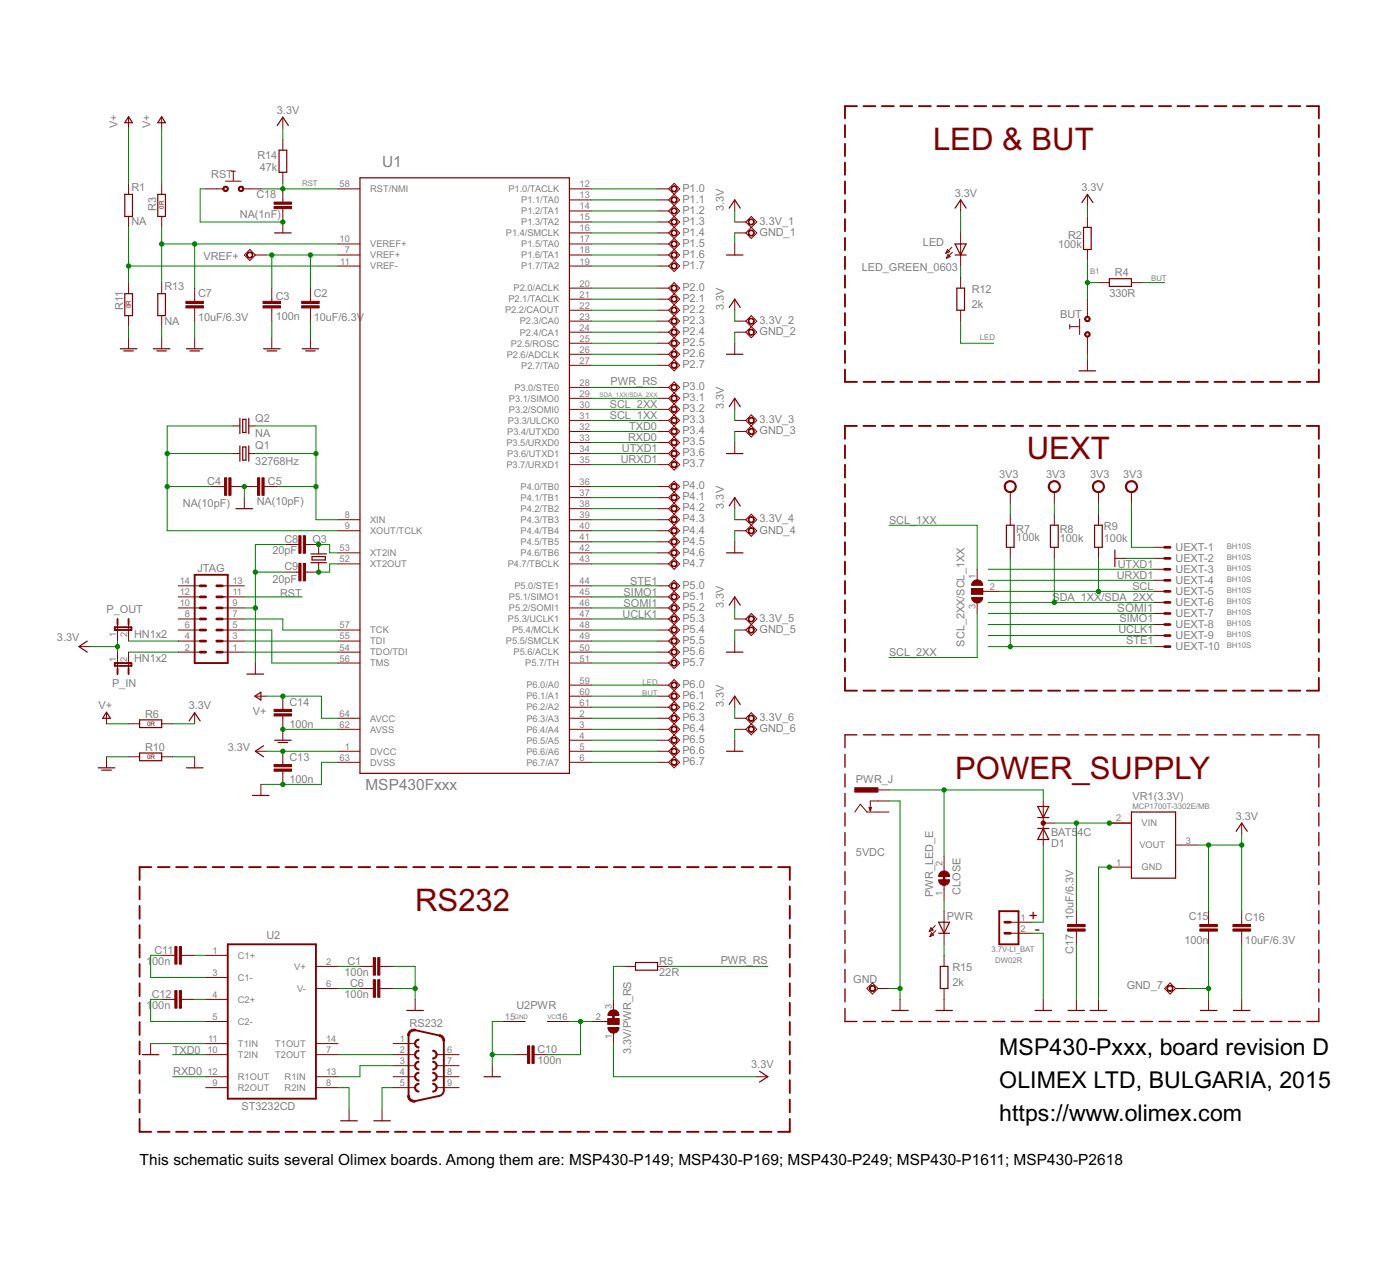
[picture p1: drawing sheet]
<svg xmlns="http://www.w3.org/2000/svg" width="220mm" height="200mm" viewBox="0 0 220 200" stroke-linecap="round" stroke-linejoin="round" font-family="sans-serif">
<defs><g id="words">
<g font-size="5.5" fill="#800000">
<text x="146.7" y="23.6">LED &amp; BUT</text>
<text x="161.4" y="72.1">UEXT</text>
<text x="150.2" y="122.4">POWER_SUPPLY</text>
<text x="65.3" y="143.2">RS232</text>
</g>
<g font-size="4.1">
<text x="157.1" y="165.7">MSP430-Pxxx, board revision D</text>
<text x="157.1" y="170.9">OLIMEX LTD, BULGARIA, 2015</text>
<text x="157.1" y="176.1">https://www.olimex.com</text>
</g>
<g font-size="2.7" fill="#808080">
<text x="60.1" y="26.2">U1</text>
<text x="57.5" y="124.1">MSP430Fxxx</text>
</g>
<g font-size="2.7" fill="#800000">
<text x="162.7" y="146.7">-</text>
<text x="163.4" y="144.5" transform="rotate(-90 163.4 144.5)">+</text>
</g>
<text font-size="2.7" x="22" y="183">This schematic suits several Olimex boards. Among them are: MSP430-P149; MSP430-P169; MSP430-P249; MSP430-P1611; MSP430-P2618</text>
<text font-size="2.1" fill="#808080" x="175.7" y="96.2">SOMI1</text>
<g font-size="1.9" fill="#808080">
<text x="43.5" y="17.9">3.3V</text>
<text x="18.5" y="20.1" transform="rotate(-90 18.5 20.1)">V+</text>
<text x="23.7" y="20.1" transform="rotate(-90 23.7 20.1)">V+</text>
<text x="20.7" y="30">R1</text>
<text x="33.2" y="27.9">RST</text>
<text x="40.5" y="25">R14</text>
<text x="40.8" y="26.9">47k</text>
<text x="20.7" y="35.4">NA</text>
<text x="24.6" y="33.1" transform="rotate(-90 24.6 33.1)">R3</text>
<text x="37.7" y="34.2">NA(1nF)</text>
<text x="40.3" y="31.1">C18</text>
<text x="107.3" y="30.1">P1.0</text>
<text x="107.3" y="31.8">P1.1</text>
<text x="107.3" y="33.6">P1.2</text>
<text x="107.3" y="35.3">P1.3</text>
<text x="113.8" y="33.1" transform="rotate(-90 113.8 33.1)">3.3V</text>
<text x="119.4" y="35.3">3.3V_1</text>
<text x="150.1" y="30.9">3.3V</text>
<text x="170" y="30">3.3V</text>
<text x="32" y="40.8">VREF+</text>
<text x="107.3" y="37">P1.4</text>
<text x="107.3" y="38.8">P1.5</text>
<text x="107.3" y="40.5">P1.6</text>
<text x="119.4" y="37">GND_1</text>
<text x="145.1" y="38.7">LED</text>
<text x="166.4" y="39">100k</text>
<text x="167.9" y="37.5">R2</text>
<text x="25.9" y="45.5">R13</text>
<text x="31.1" y="46.7">C7</text>
<text x="43.4" y="47.2">C3</text>
<text x="49.3" y="46.7">C2</text>
<text x="107.3" y="42.2">P1.7</text>
<text x="107.3" y="45.7">P2.0</text>
<text x="107.3" y="47.4">P2.1</text>
<text x="135.5" y="42.6">LED_GREEN_0603</text>
<text x="152.8" y="46">R12</text>
<text x="174.4" y="46.7">330R</text>
<text x="175.3" y="43.4">R4</text>
<text x="19.4" y="48.7" transform="rotate(-90 19.4 48.7)">R11</text>
<text x="25.9" y="51">NA</text>
<text x="31.1" y="50.4">10uF/6.3V</text>
<text x="43.4" y="50.2">100n</text>
<text x="49.3" y="50.4">10uF/6.3V</text>
<text x="107.3" y="49.2">P2.2</text>
<text x="107.3" y="50.9">P2.3</text>
<text x="107.3" y="52.6">P2.4</text>
<text x="113.8" y="48.7" transform="rotate(-90 113.8 48.7)">3.3V</text>
<text x="119.4" y="50.9">3.3V_2</text>
<text x="119.4" y="52.6">GND_2</text>
<text x="152.8" y="48.4">2k</text>
<text x="166.7" y="49.9">BUT</text>
<text x="107.3" y="54.4">P2.5</text>
<text x="107.3" y="56.1">P2.6</text>
<text x="107.3" y="57.8">P2.7</text>
<text x="95.9" y="64.2">SCL_2XX</text>
<text x="95.9" y="65.9">SCL_1XX</text>
<text x="96" y="60.5">PWR_RS</text>
<text x="107.3" y="61.3">P3.0</text>
<text x="107.3" y="63">P3.1</text>
<text x="107.3" y="64.8">P3.2</text>
<text x="113.8" y="64.3" transform="rotate(-90 113.8 64.3)">3.3V</text>
<text x="40.1" y="68.7">NA</text>
<text x="40.1" y="70.6">Q1</text>
<text x="40.1" y="66.2">Q2</text>
<text x="97.8" y="71.1">UTXD1</text>
<text x="98.8" y="69.3">RXD0</text>
<text x="98.9" y="67.5">TXD0</text>
<text x="107.3" y="66.5">P3.3</text>
<text x="107.3" y="68.2">P3.4</text>
<text x="107.3" y="70">P3.5</text>
<text x="107.3" y="71.7">P3.6</text>
<text x="119.4" y="66.5">3.3V_3</text>
<text x="119.4" y="68.2">GND_3</text>
<text x="32.6" y="76.2">C4</text>
<text x="40.1" y="73">32768Hz</text>
<text x="42.1" y="76.2">C5</text>
<text x="97.6" y="72.8">URXD1</text>
<text x="107.3" y="73.4">P3.7</text>
<text x="107.3" y="76.9">P4.0</text>
<text x="157.1" y="75.2">3V3</text>
<text x="164.5" y="75.2">3V3</text>
<text x="171.4" y="75.2">3V3</text>
<text x="176.6" y="75.2">3V3</text>
<text x="28.8" y="79.7">NA(10pF)</text>
<text x="40.4" y="79.3">NA(10pF)</text>
<text x="107.3" y="78.6">P4.1</text>
<text x="107.3" y="80.4">P4.2</text>
<text x="107.3" y="82.1">P4.3</text>
<text x="107.3" y="83.8">P4.4</text>
<text x="113.8" y="79.9" transform="rotate(-90 113.8 79.9)">3.3V</text>
<text x="119.4" y="82.1">3.3V_4</text>
<text x="119.4" y="83.8">GND_4</text>
<text x="139.8" y="82.4">SCL_1XX</text>
<text x="159.8" y="83.7">R7</text>
<text x="166.6" y="83.7">R8</text>
<text x="173.6" y="83.3">R9</text>
<text x="31" y="89.8">JTAG</text>
<text x="42.8" y="87">20pF</text>
<text x="44.7" y="85.3">C8</text>
<text x="44.7" y="89.6">C9</text>
<text x="49.1" y="85.3">Q3</text>
<text x="107.3" y="85.6">P4.5</text>
<text x="107.3" y="87.3">P4.6</text>
<text x="107.3" y="89">P4.7</text>
<text x="159.8" y="85">100k</text>
<text x="166.6" y="85.2">100k</text>
<text x="173.6" y="85.2">100k</text>
<text x="175.8" y="89.3">UTXD1</text>
<text x="184.8" y="86.5">UEXT-1</text>
<text x="184.8" y="88.2">UEXT-2</text>
<text x="184.8" y="90">UEXT-3</text>
<text x="42.8" y="91.5">20pF</text>
<text x="44" y="93.8">RST</text>
<text x="98.1" y="93.6">SIMO1</text>
<text x="98.1" y="95.4">SOMI1</text>
<text x="99.1" y="91.9">STE1</text>
<text x="107.3" y="92.5">P5.0</text>
<text x="107.3" y="94.2">P5.1</text>
<text x="107.3" y="96">P5.2</text>
<text x="113.8" y="95.5" transform="rotate(-90 113.8 95.5)">3.3V</text>
<text x="165.5" y="94.5">SDA_1XX/SDA_2XX</text>
<text x="175.6" y="91">URXD1</text>
<text x="178.1" y="92.8">SCL</text>
<text x="184.8" y="91.7">UEXT-4</text>
<text x="184.8" y="93.4">UEXT-5</text>
<text x="184.8" y="95.2">UEXT-6</text>
<text x="9" y="100.7">3.3V</text>
<text x="16.8" y="96.4">P_OUT</text>
<text x="21.1" y="100.3">HN1x2</text>
<text x="97.9" y="97.1">UCLK1</text>
<text x="107.3" y="97.7">P5.3</text>
<text x="107.3" y="99.4">P5.4</text>
<text x="107.3" y="101.2">P5.5</text>
<text x="119.4" y="97.7">3.3V_5</text>
<text x="119.4" y="99.4">GND_5</text>
<text x="151.7" y="101.6" transform="rotate(-90 151.7 101.6)">SCL_2XX/SCL_1XX</text>
<text x="175.9" y="99.5">UCLK1</text>
<text x="176" y="97.8">SIMO1</text>
<text x="177.1" y="101.2">STE1</text>
<text x="184.8" y="96.9">UEXT-7</text>
<text x="184.8" y="98.6">UEXT-8</text>
<text x="184.8" y="100.4">UEXT-9</text>
<text x="17.6" y="108">P_IN</text>
<text x="21.1" y="104.1">HN1x2</text>
<text x="107.3" y="102.9">P5.6</text>
<text x="107.3" y="104.6">P5.7</text>
<text x="139.8" y="103.2">SCL_2XX</text>
<text x="184.8" y="102.1">UEXT-10</text>
<text x="15.5" y="111.5">V+</text>
<text x="22.8" y="112.9">R6</text>
<text x="29.7" y="111.5">3.3V</text>
<text x="39.7" y="112.3">V+</text>
<text x="45.5" y="110.9">C14</text>
<text x="107.3" y="108.1">P6.0</text>
<text x="107.3" y="109.8">P6.1</text>
<text x="107.3" y="111.6">P6.2</text>
<text x="107.3" y="113.3">P6.3</text>
<text x="113.8" y="111.1" transform="rotate(-90 113.8 111.1)">3.3V</text>
<text x="119.4" y="113.3">3.3V_6</text>
<text x="22.8" y="118.1">R10</text>
<text x="35.8" y="118.1">3.3V</text>
<text x="45.5" y="114.3">100n</text>
<text x="45.5" y="119.5">C13</text>
<text x="107.3" y="115">P6.4</text>
<text x="107.3" y="116.8">P6.5</text>
<text x="107.3" y="118.5">P6.6</text>
<text x="119.4" y="115">GND_6</text>
<text x="45.5" y="123">100n</text>
<text x="107.3" y="120.2">P6.7</text>
<text x="134.6" y="123.1">PWR_J</text>
<text x="178.1" y="125.7">VR1(3.3V)</text>
<text x="165.3" y="131.4">BAT5</text>
<text x="169.4" y="131.4">4C</text>
<text x="194.3" y="128.8">3.3V</text>
<text x="134.6" y="134.5">5VDC</text>
<text x="165.3" y="133.1">D1</text>
<text x="146.7" y="141" transform="rotate(-90 146.7 141)">PWR_LED_E</text>
<text x="151.1" y="140.6" transform="rotate(-90 151.1 140.6)">CLOSE</text>
<text x="24.3" y="149.9">C11</text>
<text x="41.9" y="147.5">U2</text>
<text x="148.9" y="144.5">PWR</text>
<text x="168.8" y="149.9" transform="rotate(-90 168.8 149.9)">C17</text>
<text x="168.8" y="144.6" transform="rotate(-90 168.8 144.6)">10uF/6.3V</text>
<text x="186.2" y="148.3">100n</text>
<text x="186.9" y="144.5">C15</text>
<text x="195.8" y="148.3">10uF/6.3V</text>
<text x="195.8" y="144.7">C16</text>
<text x="23" y="151.6">1</text>
<text x="23.9" y="151.6">00n</text>
<text x="54.2" y="153.3">100n</text>
<text x="54.6" y="151.6">C1</text>
<text x="55" y="155.1">C6</text>
<text x="103.7" y="153.4">22R</text>
<text x="103.7" y="151.7">R5</text>
<text x="113.3" y="151.5">PWR_RS</text>
<text x="134.2" y="154.4">GND</text>
<text x="149.8" y="155">2k</text>
<text x="149.8" y="152.6">R15</text>
<text x="177.2" y="155.4">GND_7</text>
<text x="23" y="158.5">1</text>
<text x="23.9" y="156.8">C12</text>
<text x="23.9" y="158.5">00n</text>
<text x="54.2" y="156.8">100n</text>
<text x="64.4" y="161.4">RS232</text>
<text x="81.2" y="158.6">U2PWR</text>
<text x="27.1" y="165.5">TXD0</text>
<text x="84.5" y="167.2">100n</text>
<text x="84.5" y="165.4">C10</text>
<text x="99.2" y="165.6" transform="rotate(-90 99.2 165.6)">3.3V/PWR_RS</text>
<text x="118.1" y="167.9">3.3V</text>
<text x="27.2" y="168.9">RXD0</text>
<text x="38" y="174.4">ST3232CD</text>
</g>
<g font-size="1.6" fill="#808080">
<text x="53.4" y="29.4">58</text>
<text x="91.1" y="29.4">12</text>
<text x="58.2" y="30.2">RST/NMI</text>
<text x="79.9" y="30.2">P1.0/TACLK</text>
<text x="82" y="31.9">P1.1/TA0</text>
<text x="82" y="33.7">P1.2/TA1</text>
<text x="82" y="35.4">P1.3/TA2</text>
<text x="91.1" y="31.2">13</text>
<text x="91.1" y="32.9">14</text>
<text x="91.1" y="34.6">15</text>
<text x="53.4" y="38.1">10</text>
<text x="53.5" y="41.6">11</text>
<text x="54.2" y="39.8">7</text>
<text x="58.2" y="40.6">VREF+</text>
<text x="58.2" y="38.9">VEREF+</text>
<text x="79.5" y="37.1">P1.4/SMCLK</text>
<text x="82" y="38.9">P1.5/TA0</text>
<text x="82" y="40.6">P1.6/TA1</text>
<text x="91.1" y="36.4">16</text>
<text x="91.1" y="38.1">17</text>
<text x="91.1" y="39.8">18</text>
<text x="91.1" y="41.6">19</text>
<text x="58.2" y="42.3">VREF-</text>
<text x="79.9" y="47.5">P2.1/TACLK</text>
<text x="80.7" y="45.8">P2.0/ACLK</text>
<text x="82" y="42.3">P1.7/TA2</text>
<text x="91.1" y="45">20</text>
<text x="91.1" y="46.8">21</text>
<text x="79.4" y="49.3">P2.2/CAOUT</text>
<text x="81.7" y="51">P2.3/CA0</text>
<text x="81.7" y="52.7">P2.4/CA1</text>
<text x="91.1" y="48.5">22</text>
<text x="91.1" y="50.2">23</text>
<text x="91.1" y="52">24</text>
<text x="91.1" y="53.7">25</text>
<text x="79.7" y="56.2">P2.6/ADCLK</text>
<text x="80.3" y="54.5">P2.5/ROSC</text>
<text x="82" y="57.9">P2.7/TA0</text>
<text x="91.1" y="55.4">26</text>
<text x="91.1" y="57.2">27</text>
<text x="80" y="63.1">P3.1/SIMO0</text>
<text x="80" y="64.9">P3.2/SOMI0</text>
<text x="80.9" y="61.4">P3.0/STE0</text>
<text x="91.1" y="60.6">28</text>
<text x="91.1" y="62.4">29</text>
<text x="91.1" y="64.1">30</text>
<text x="91.1" y="65.8">31</text>
<text x="79.6" y="70">P3.5/URXD0</text>
<text x="79.8" y="68.3">P3.4/UTXD0</text>
<text x="79.8" y="71.8">P3.6/UTXD1</text>
<text x="79.9" y="66.6">P3.3/ULCK0</text>
<text x="91.1" y="67.6">32</text>
<text x="91.1" y="69.3">33</text>
<text x="91.1" y="71">34</text>
<text x="79.6" y="73.5">P3.7/URXD1</text>
<text x="81.9" y="77">P4.0/TB0</text>
<text x="91.1" y="72.8">35</text>
<text x="91.1" y="76.2">36</text>
<text x="91.1" y="78">37</text>
<text x="54.2" y="83.2">9</text>
<text x="54.2" y="81.4">8</text>
<text x="58.2" y="83.9">XOUT/TCLK</text>
<text x="58.2" y="82.2">XIN</text>
<text x="81.9" y="78.7">P4.1/TB1</text>
<text x="81.9" y="80.4">P4.2/TB2</text>
<text x="81.9" y="82.2">P4.3/TB3</text>
<text x="81.9" y="83.9">P4.4/TB4</text>
<text x="91.1" y="79.7">38</text>
<text x="91.1" y="81.4">39</text>
<text x="91.1" y="83.2">40</text>
<text x="53.4" y="88.4">52</text>
<text x="53.4" y="86.6">53</text>
<text x="58.2" y="89.1">XT2OUT</text>
<text x="58.2" y="87.4">XT2IN</text>
<text x="79.8" y="89.1">P4.7/TBCLK</text>
<text x="81.9" y="85.6">P4.5/TB5</text>
<text x="81.9" y="87.4">P4.6/TB6</text>
<text x="91.1" y="84.9">41</text>
<text x="91.1" y="86.6">42</text>
<text x="91.1" y="88.4">43</text>
<text x="28.3" y="93.6">12</text>
<text x="28.3" y="91.8">14</text>
<text x="28.3" y="95.3">10</text>
<text x="36.5" y="95.3">9</text>
<text x="36.5" y="93.6">11</text>
<text x="36.5" y="91.8">13</text>
<text x="80" y="94.3">P5.1/SIMO1</text>
<text x="80.9" y="92.6">P5.0/STE1</text>
<text x="91.1" y="91.8">44</text>
<text x="91.1" y="93.6">45</text>
<text x="91.1" y="95.3">46</text>
<text x="153.4" y="95.7" transform="rotate(-90 153.4 95.7)">3</text>
<text x="153.4" y="91" transform="rotate(-90 153.4 91)">1</text>
<text x="155.6" y="92.7">2</text>
<text x="18.2" y="100" transform="rotate(-90 18.2 100)">1</text>
<text x="20" y="100" transform="rotate(-90 20 100)">2</text>
<text x="29.1" y="100.5">4</text>
<text x="29.1" y="98.7">6</text>
<text x="29.1" y="97">8</text>
<text x="36.5" y="100.5">3</text>
<text x="36.5" y="98.7">5</text>
<text x="36.5" y="97">7</text>
<text x="53.4" y="100.5">55</text>
<text x="53.4" y="98.7">57</text>
<text x="58.2" y="101.2">TDI</text>
<text x="58.2" y="99.5">TCK</text>
<text x="79.5" y="101.2">P5.5/SMCLK</text>
<text x="79.9" y="97.8">P5.3/UCLK1</text>
<text x="80" y="96">P5.2/SOMI1</text>
<text x="80.5" y="99.5">P5.4/MCLK</text>
<text x="91.1" y="97">47</text>
<text x="91.1" y="98.7">48</text>
<text x="91.1" y="100.5">49</text>
<text x="18.2" y="103.9" transform="rotate(-90 18.2 103.9)">1</text>
<text x="20" y="103.9" transform="rotate(-90 20 103.9)">2</text>
<text x="29.1" y="102.2">2</text>
<text x="36.5" y="102.2">1</text>
<text x="53.4" y="103.9">56</text>
<text x="53.4" y="102.2">54</text>
<text x="58.2" y="104.7">TMS</text>
<text x="58.2" y="103">TDO/TDI</text>
<text x="80.7" y="103">P5.6/ACLK</text>
<text x="82.6" y="104.7">P5.7/TH</text>
<text x="91.1" y="102.2">50</text>
<text x="91.1" y="103.9">51</text>
<text x="91.1" y="107.4">59</text>
<text x="53.4" y="112.6">64</text>
<text x="58.2" y="113.4">AVCC</text>
<text x="82.8" y="108.2">P6.0/A0</text>
<text x="82.8" y="109.9">P6.1/A1</text>
<text x="82.8" y="111.6">P6.2/A2</text>
<text x="82.8" y="113.4">P6.3/A3</text>
<text x="91.1" y="109.1">60</text>
<text x="91.1" y="110.9">61</text>
<text x="91.1" y="112.6">2</text>
<text x="53.4" y="119.5">63</text>
<text x="53.4" y="114.3">62</text>
<text x="54.2" y="117.8">1</text>
<text x="58.2" y="118.6">DVCC</text>
<text x="58.2" y="115.1">AVSS</text>
<text x="82.8" y="115.1">P6.4/A4</text>
<text x="82.8" y="116.8">P6.5/A5</text>
<text x="82.8" y="118.6">P6.6/A6</text>
<text x="91.1" y="114.3">3</text>
<text x="91.1" y="116.1">4</text>
<text x="91.1" y="117.8">5</text>
<text x="91.1" y="119.5">6</text>
<text x="58.2" y="120.3">DVSS</text>
<text x="82.8" y="120.3">P6.7/A7</text>
<text x="175.5" y="129.1">2</text>
<text x="179.5" y="129.8">VIN</text>
<text x="148.2" y="136" transform="rotate(-90 148.2 136)">2</text>
<text x="175.5" y="136">1</text>
<text x="179.2" y="133.3">VOUT</text>
<text x="179.5" y="136.8">GND</text>
<text x="186.4" y="132.5">3</text>
<text x="148.2" y="140.8" transform="rotate(-90 148.2 140.8)">1</text>
<text x="33.4" y="149.9">1</text>
<text x="160.4" y="144.7">1</text>
<text x="160.4" y="146.4">2</text>
<text x="33.4" y="153.3">3</text>
<text x="37.4" y="150.6">C1+</text>
<text x="37.4" y="154.1">C1-</text>
<text x="46.3" y="152.4">V+</text>
<text x="46.7" y="155.8">V-</text>
<text x="51.3" y="151.6">2</text>
<text x="51.3" y="155.1">6</text>
<text x="33.4" y="156.8">4</text>
<text x="33.4" y="160.3">5</text>
<text x="37.4" y="157.6">C2+</text>
<text x="37.4" y="161">C2-</text>
<text x="79.4" y="160.3">15</text>
<text x="87.7" y="160.3">16</text>
<text x="93.7" y="160.3">2</text>
<text x="96.2" y="158.5" transform="rotate(-90 96.2 158.5)">3</text>
<text x="32.6" y="165.5">10</text>
<text x="32.7" y="163.7">11</text>
<text x="37.4" y="164.5">T1IN</text>
<text x="37.4" y="166.2">T2IN</text>
<text x="43.3" y="164.5">T1OUT</text>
<text x="43.3" y="166.2">T2OUT</text>
<text x="51.3" y="163.7">14</text>
<text x="51.3" y="165.5">7</text>
<text x="62.9" y="163.7">1</text>
<text x="62.9" y="165.5">2</text>
<text x="62.9" y="167.2">3</text>
<text x="70.3" y="165.5">6</text>
<text x="70.3" y="167.2">7</text>
<text x="96.2" y="163.3" transform="rotate(-90 96.2 163.3)">1</text>
<text x="32.6" y="168.9">12</text>
<text x="33.4" y="170.7">9</text>
<text x="37.4" y="169.7">R1OUT</text>
<text x="37.4" y="171.4">R2OUT</text>
<text x="44.8" y="169.7">R1IN</text>
<text x="44.8" y="171.4">R2IN</text>
<text x="51.3" y="168.9">13</text>
<text x="51.3" y="170.7">8</text>
<text x="62.9" y="168.9">4</text>
<text x="62.9" y="170.7">5</text>
<text x="70.3" y="168.9">8</text>
<text x="70.3" y="170.7">9</text>
</g>
<g font-size="1.4" fill="#808080">
<text x="47.5" y="29.2">RST</text>
<text x="171.4" y="43.1">B1</text>
<text x="181" y="44.2">BUT</text>
<text x="154.1" y="53.5">LED</text>
<text x="192.9" y="86.3">BH10S</text>
<text x="192.9" y="88">BH10S</text>
<text x="192.9" y="89.7">BH10S</text>
<text x="192.9" y="91.5">BH10S</text>
<text x="192.9" y="93.2">BH10S</text>
<text x="192.9" y="94.9">BH10S</text>
<text x="192.9" y="96.7">BH10S</text>
<text x="192.9" y="98.4">BH10S</text>
<text x="192.9" y="100.1">BH10S</text>
<text x="192.9" y="101.9">BH10S</text>
<text x="101" y="107.6">LED</text>
<text x="101" y="109.3">BUT</text>
<text x="178.1" y="127.1">MCP1700T-3302E/MB</text>
<text x="155.9" y="149.6">3.7V-LI_BAT</text>
<text x="156.5" y="151.3">DW02R</text>
</g>
<g font-size="1.1" fill="#800000">
<text x="25.8" y="32.8" transform="rotate(-90 25.8 32.8)">0R</text>
<text x="20.6" y="48.4" transform="rotate(-90 20.6 48.4)">0R</text>
<text x="23.1" y="114.1">0R</text>
<text x="23.1" y="119.3">0R</text>
</g>
<g font-size="1.1" fill="#808080">
<text x="94.3" y="62.4">SDA_1XX/SDA_2XX</text>
<text x="80.9" y="160.2">GND</text>
<text x="86.1" y="160.2">VCC</text>
</g>
</g></defs>
<g fill="none" stroke="#800000" stroke-width=".3">
<path d="M132.9 19.6v2M134.7 16.7h-1.8v1.9M135.8 16.7h1.8M138.7 16.7h1.8M141.6 16.7h1.8M144.5 16.7h1.9M147.4 16.7h1.9M150.3 16.7h1.9M153.2 16.7h1.9M156.1 16.7h1.9M159 16.7h1.9M161.9 16.7h1.9"/>
<path d="M164.8 16.7h1.9M167.7 16.7h1.9M170.6 16.7h1.9M173.5 16.7h1.9M176.4 16.7h1.9M179.3 16.7h1.9M182.2 16.7h1.9M185.1 16.7h1.9M188.1 16.7h1.8M191 16.7h1.8M193.9 16.7h1.8M196.8 16.7h1.8"/>
<path d="M199.7 16.7h1.8M202.6 16.7h1.9M205.5 16.7h1.9v1.9M207.4 19.6v2M132.9 22.6v1.9M132.9 25.5v2M132.9 28.5v1.9M132.9 31.5v1.9M132.9 34.4v1.9M132.9 37.4v1.9M207.4 22.6v1.9M207.4 25.5v2"/>
<path d="M207.4 28.5v1.9M207.4 31.5v1.9M207.4 34.4v1.9M207.4 37.4v1.9M132.9 40.3v2M132.9 43.3v1.9M132.9 46.2v2M132.9 49.2v1.9M132.9 52.2v1.9M132.9 55.1v1.9M132.9 58.1v1.9h1.8M207.4 40.3v2"/>
<path d="M207.4 43.3v1.9M207.4 46.2v2M207.4 49.2v1.9M207.4 52.2v1.9M207.4 55.1v1.9M207.4 58.1v1.9h-1.9M132.9 70v2M132.9 73v2M132.9 76.1v2M132.9 79.1v2M134.7 66.9h-1.8v2.1M135.8 66.9h1.8"/>
<path d="M135.8 60h1.8M138.7 66.9h1.8M138.7 60h1.8M141.6 66.9h1.8M141.6 60h1.8M144.5 66.9h1.9M144.5 60h1.9M147.4 66.9h1.9M147.4 60h1.9M150.3 66.9h1.9M150.3 60h1.9M153.2 66.9h1.9"/>
<path d="M153.2 60h1.9M156.1 66.9h1.9M156.1 60h1.9M159 66.9h1.9M159 60h1.9M161.9 66.9h1.9M161.9 60h1.9M164.8 66.9h1.9M164.8 60h1.9M167.7 66.9h1.9M167.7 60h1.9M170.6 66.9h1.9"/>
<path d="M170.6 60h1.9M173.5 66.9h1.9M173.5 60h1.9M176.4 66.9h1.9M176.4 60h1.9M179.3 66.9h1.9M179.3 60h1.9M182.2 66.9h1.9M182.2 60h1.9M185.1 66.9h1.9M185.1 60h1.9M188.1 66.9h1.8"/>
<path d="M188.1 60h1.8M191 66.9h1.8M191 60h1.8M193.9 66.9h1.8M193.9 60h1.8M196.8 66.9h1.8M196.8 60h1.8M199.7 66.9h1.8M199.7 60h1.8M202.6 66.9h1.9M202.6 60h1.9M205.5 66.9h1.9v2.1"/>
<path d="M207.4 70v2M207.4 73v2M207.4 76.1v2M207.4 79.1v2M18.1 98.6h2.6v.4h-2.6zM18.5 97.3v.8M20.2 97.3v.8M30.6 90.3h5.2v13.9h-5.2zM132.9 82.1v2.1M132.9 85.2v2M132.9 88.2v2.1M132.9 91.3v2"/>
<path d="M132.9 94.3v2.1M132.9 97.4v2M207.4 82.1v2.1M207.4 85.2v2M207.4 88.2v2.1M207.4 91.3v2M207.4 94.3v2.1M207.4 97.4v2M18.1 104.2h2.6v.4h-2.6zM18.5 105.1v.8M20.2 105.1v.8M132.9 100.4v2"/>
<path d="M132.9 103.5v2M132.9 106.5v2h1.8M135.8 108.5h1.8M138.7 108.5h1.8M141.6 108.5h1.8M144.5 108.5h1.9M147.4 108.5h1.9M150.3 108.5h1.9M153.2 108.5h1.9M156.1 108.5h1.9M159 108.5h1.9M161.9 108.5h1.9"/>
<path d="M164.8 108.5h1.9M167.7 108.5h1.9M170.6 108.5h1.9M173.5 108.5h1.9M176.4 108.5h1.9M179.3 108.5h1.9M182.2 108.5h1.9M185.1 108.5h1.9M188.1 108.5h1.8M191 108.5h1.8M193.9 108.5h1.8M196.8 108.5h1.8"/>
<path d="M199.7 108.5h1.8M202.6 108.5h1.9M207.4 100.4v2M207.4 103.5v2M207.4 106.5v2h-1.9M21.9 139.3v2M23.8 136.2h-1.9v2.1M24.8 136.2h1.9M27.7 136.2h1.8M30.6 136.2h1.8M33.4 136.2h1.9M36.3 136.2h1.8"/>
<path d="M39.2 136.2h1.8M42 136.2h1.9M44.9 136.2h1.8M47.8 136.2h1.8M50.6 136.2h1.9M53.5 136.2h1.9M56.4 136.2h1.8M59.2 136.2h1.9M62.1 136.2h1.8M65 136.2h1.8M67.8 136.2h1.9M70.7 136.2h1.9"/>
<path d="M73.6 136.2h1.8M76.5 136.2h1.8M79.3 136.2h1.9M82.2 136.2h1.8M85 136.2h1.9M87.9 136.2h1.9M90.8 136.2h1.8M93.7 136.2h1.8M96.5 136.2h1.9M99.4 136.2h1.8M102.3 136.2h1.8M105.1 136.2h1.9"/>
<path d="M108 136.2h1.9M110.9 136.2h1.8M113.7 136.2h1.9M116.6 136.2h1.8M119.5 136.2h1.8M122.3 136.2h1.9v2.1M124.2 139.3v2M21.9 142.3v2.1M21.9 145.4v2M21.9 148.4v2.1M21.9 151.5v2M21.9 154.5v2"/>
<path d="M21.9 157.6v2M35.8 148.4h13.9v24.2h-13.9zM124.2 142.3v2.1M124.2 145.4v2M124.2 148.4v2.1M124.2 151.5v2M124.2 154.5v2M124.2 157.6v2M157.1 143.2h3v5.2h-3zM21.9 160.6v2M21.9 163.6v2.1M21.9 166.7v2"/>
<path d="M21.9 169.7v2M21.9 172.8v2M21.9 175.8v2h1.9M24.8 177.8h1.9M27.7 177.8h1.8M30.6 177.8h1.8M33.4 177.8h1.9M36.3 177.8h1.8M39.2 177.8h1.8M42 177.8h1.9M44.9 177.8h1.8M47.8 177.8h1.8"/>
<path d="M50.6 177.8h1.9M53.5 177.8h1.9M56.4 177.8h1.8M59.2 177.8h1.9M62.1 177.8h1.8M64.2 162.7v9.5M65 177.8h1.8M65.3 161.9l3.8 .8M67.8 177.8h1.9M69.8 163.6v7.7a.87 .87 0 0 1-.7 .9l-3.8 .8M70.7 177.8h1.9M73.6 177.8h1.8"/>
<path d="M76.5 177.8h1.8M79.3 177.8h1.9M82.2 177.8h1.8M85 177.8h1.9M87.9 177.8h1.9M90.8 177.8h1.8M93.7 177.8h1.8M96.5 177.8h1.9M99.4 177.8h1.8M102.3 177.8h1.8M105.1 177.8h1.9M108 177.8h1.9"/>
<path d="M110.9 177.8h1.8M113.7 177.8h1.9M116.6 177.8h1.8M119.5 177.8h1.8M124.2 160.6v2M124.2 163.6v2.1M124.2 166.7v2M124.2 169.7v2M124.2 172.8v2M124.2 175.8v2h-1.9"/>
</g>
<g fill="none" stroke="#800000" stroke-width=".21">
<path d="M132.9 118.5v2.1M134.7 115.5h-1.8v2M135.8 115.5h1.8M138.7 115.5h1.8M141.6 115.5h1.8M144.5 115.5h1.9M147.4 115.5h1.9M150.3 115.5h1.9M153.2 115.5h1.9M156.1 115.5h1.9M159 115.5h1.9M161.9 115.5h1.9"/>
<path d="M164.8 115.5h1.9M167.7 115.5h1.9M170.6 115.5h1.9M173.5 115.5h1.9M176.4 115.5h1.9M179.3 115.5h1.9M182.2 115.5h1.9M185.1 115.5h1.9M188.1 115.5h1.8M191 115.5h1.8M193.9 115.5h1.8M196.8 115.5h1.8"/>
<path d="M199.7 115.5h1.8M202.6 115.5h1.9M205.5 115.5h1.9v2M207.4 118.5v2.1M132.9 121.6v2.1M132.9 124.7v2M132.9 127.7v2.1M132.9 130.8v2.1M132.9 133.9v2M132.9 136.9v2.1M207.4 121.6v2.1M207.4 124.7v2"/>
<path d="M207.4 127.7v2.1M207.4 130.8v2.1M207.4 133.9v2M207.4 136.9v2.1M132.9 140v2.1M132.9 143.1v2.1M132.9 146.2v2M132.9 149.2v2.1M132.9 152.3v2.1M132.9 155.4v2M132.9 158.5v2h1.8M207.4 158.5v2h-1.9"/>
<path d="M207.4 140v2.1M207.4 143.1v2.1M207.4 146.2v2M207.4 149.2v2.1M207.4 152.3v2.1M207.4 155.4v2M135.8 160.5h1.8M138.7 160.5h1.8M141.6 160.5h1.8M144.5 160.5h1.9M147.4 160.5h1.9M150.3 160.5h1.9"/>
<path d="M153.2 160.5h1.9M156.1 160.5h1.9M159 160.5h1.9M161.9 160.5h1.9M164.8 160.5h1.9M167.7 160.5h1.9M170.6 160.5h1.9M173.5 160.5h1.9M176.4 160.5h1.9M179.3 160.5h1.9M182.2 160.5h1.9M185.1 160.5h1.9"/>
<path d="M188.1 160.5h1.8M191 160.5h1.8M193.9 160.5h1.8M196.8 160.5h1.8M199.7 160.5h1.8M202.6 160.5h1.9"/>
</g>
<g fill="none" stroke="#800000" stroke-width=".42">
<path d="M31.5 95.5h.8M31.5 97.3h.8M31.5 99h.8M31.5 93.8h.8M31.5 92.1h.8M34.1 95.5h.8M34.1 97.3h.8M34.1 99h.8M34.1 93.8h.8M34.1 92.1h.8M183.1 86h.9M183.1 87.7h.9"/>
<path d="M183.1 89.5h.9M183.1 91.2h.9M183.1 92.9h.9M183.1 94.7h.9M183.1 96.4h.9M183.1 98.1h.9M183.1 99.9h.9M31.5 100.7h.8M31.5 102.5h.8M34.1 100.7h.8M34.1 102.5h.8M183.1 101.6h.9"/>
<path d="M148.4 137.5v.9M96.5 159.6v.5M158 146.6h.9M158 144.9h.9"/>
</g>
<g fill="none" stroke="#800000" stroke-width=".19">
<path d="M20.2 18.3l.6 1h-1.2zM25.4 18.3l.6 1h-1.2zM43.6 19.7l.9-1.3 .8 1.3M19.6 30.5h1.2v3.5h-1.2zM24.8 30.5h1.2v3.5h-1.2zM43.2 36.6h2.6M43.9 23.6h1.2v3.5h-1.2zM56.6 27.9h32.9v93.6h-32.9zM114.7 32.7l.8-1.3 .9 1.3M150.2 32.7l.8-1.3 .9 1.3M150.2 38.3h1.7l-.9 1.8zM170.1 31.8l.9-1.3 .9 1.3"/>
<path d="M170.4 35.7h1.2v3.5h-1.2zM18.9 54.8h2.6M19.5 55.1h1.5M19.6 46.1h1.2v3.5h-1.2zM24.1 54.8h2.6M24.7 55.1h1.5M24.8 46.1h1.2v3.5h-1.2zM29.3 54.8h2.6M29.9 55.1h1.5M41.4 54.8h2.6M42 55.1h1.5M47.5 54.8h2.6"/>
<path d="M48.1 55.1h1.5M114.2 40.1h2.6M114.2 55.7h2.6M114.7 48.3l.8-1.3 .9 1.3M150.2 40.1h1.7M150.5 45.3h1.2v3.4h-1.2zM169.7 58.3h2.6M174.4 43.8h3.5v1.2h-3.5zM37.1 79.9h2.6M37.7 65.7v2.4M37.7 70.1v2.4M38.2 65.9h.5v2.1h-.5z"/>
<path d="M38.2 70.2h.5v2.1h-.5zM39.1 65.7v2.4M39.1 70.1v2.4M114.2 71.3h2.6M114.7 63.9l.8-1.3 .9 1.3M114.7 79.5l.8-1.3 .9 1.3M48.9 87h2.4M48.9 88.4h2.4M49.1 87.5h2.1v.5h-2.1zM114.2 86.9h2.6M114.7 95.1l.8-1.3 .9 1.3M158.2 82.5h1.2v3.5h-1.2z"/>
<path d="M165.2 82.5h1.2v3.5h-1.2zM172.1 82.5h1.2v3.5h-1.2zM175.3 86.4v2.6M13.7 100.7l-1.3 .9 1.3 .9M16.7 111.9l.7 1h-1.2zM21.9 113.1h3.5v1.2h-3.5zM21.9 118.3h3.5v1.2h-3.5zM29.7 113.3l.9-1.3 .9 1.3M38.8 105.9h2.6M40.1 109.4l.9-.6v1.2zM41.4 117.2l-1.2 .8 1.2 .9M43.2 116.3h2.6"/>
<path d="M43.7 116.7h1.5M114.2 118h2.6M114.2 102.5h2.6M114.7 110.7l.8-1.3 .9 1.3M15.5 120.6h2.6M16 121h1.5M29.3 120.6h2.6M39.7 125h2.6M136.7 126.9h.3l-.2 .5zM163.2 126.7h1.7l-.9 1.8zM163.2 128.5h1.7M163.2 130.2h1.7"/>
<path d="M164 130.2l.9 1.7h-1.7zM177.9 127.6h6.9v10.4h-6.9zM194.4 130.6l.8-1.3 .9 1.3M64 158.8h2.6M99.9 151.2h3.5v1.2h-3.5zM140.2 158.8h2.6M147.2 158.8h2.6M147.6 144.9h1.7l-.9 1.7zM147.6 146.6h1.7M147.8 151.8h1.3v3.5h-1.3zM162.8 158.8h2.6M167.9 158.8h2.6"/>
<path d="M171.4 158.8h2.6M188.7 158.8h2.6M193.9 158.8h2.6M22.4 165.7h2.6M53.6 176.1h2.6M58.8 176.1h2.6M76.1 169.2h2.6M119.4 168.3l1.3 .9-1.3 .8"/>
</g>
<g fill="none" stroke="#800000" stroke-width=".16">
<path d="M20.2 18.4v1.8M25.4 18.4v1.8M44.5 18.4v1.8M20.2 28.8v1.7M20.2 34v1.7M25.4 28.8v1.7M25.4 34v1.7M32.3 29.7h2.8M35.5 28.5h2.4M36.3 26.9h.7M36.7 26.9v1.5M38.2 29.7h2.8"/>
<path d="M44.5 21.9v1.7M44.5 27.1v1.7M44.5 29.7v2M44.5 32.8v3.8M53.1 29.7h3.5M53.1 38.3h3.5M89.5 29.7h3.5M89.5 31.4h3.5M89.5 33.1h3.5M89.5 34.9h3.5M89.5 36.6h3.5M89.5 38.3h3.5"/>
<path d="M103.4 29.7h1.7M103.4 31.4h1.7M103.4 33.1h1.7M103.4 34.9h1.7M103.4 36.6h1.7M103.4 38.3h1.7M105.1 29.7l.9-.9 .9 .9-1.8 1.7M105.1 29.7l1.8 1.7-1.8 1.7M105.1 31.4l1.8 1.7-1.8 1.8M105.1 33.1l1.8 1.8-.9 .8M105.1 34.9l.9 .8M105.1 36.6l1.8 1.7-1.8 1.8"/>
<path d="M105.1 38.3l1.8 1.8-1.8 1.7M106 35.7l.9 .9-1.8 1.7M106 35.7l-.9 .9M115.5 34.9h1.8M115.5 36.6h1.8M115.5 31.4v1.7M115.5 38.3v1.8M117.3 34.9l.8-.9 .9 .9-.9 .8M117.3 34.9l.8 .8M118.1 35.7l-.8 .9M118.1 35.7l.9 .9-.9 .9-.8-.9M149 39.2l.3 .4-.6 .2z"/>
<path d="M149.1 40l.3 .3-.6 .3zM149.7 38.9l-1 .9M149.8 39.6l-1 1M151 31.4v1.7M151 36.6v5.2M171 30.5v1.8M171 34v1.7M171 39.2v1.7M20.2 44.4v1.7M20.2 49.6v1.7M20.2 53.1v1.7M25.4 44.4v1.7"/>
<path d="M25.4 49.6v1.7M25.4 53.1v1.7M30.6 45.3v2M30.6 48.4v2.1M30.6 53.1v1.7M38.4 40.1l.9-.9 .9 .9-.9 .8zM40.2 40.1h1.7M42.7 45.3v2M42.7 48.4v2.1M42.7 53.1v1.7M48.8 45.3v2M48.8 48.4v2.1"/>
<path d="M48.8 53.1v1.7M53.1 40.1h3.5M53.1 41.8h3.5M89.5 40.1h3.5M89.5 41.8h3.5M89.5 45.3h3.5M89.5 47h3.5M89.5 48.7h3.5M89.5 50.5h3.5M89.5 52.2h3.5M89.5 53.9h3.5M89.5 55.7h3.5"/>
<path d="M89.5 57.4h3.5M103.4 40.1h1.7M103.4 41.8h1.7M103.4 45.3h1.7M103.4 47h1.7M103.4 48.7h1.7M103.4 50.5h1.7M103.4 52.2h1.7M103.4 53.9h1.7M103.4 55.7h1.7M103.4 57.4h1.7M105.1 40.1l1.8 1.7-.9 .9-.9-.9"/>
<path d="M105.1 45.3l.9-.9 .9 .9-1.8 1.7M105.1 45.3l1.8 1.7-1.8 1.7M105.1 47l1.8 1.7-.9 .9M105.1 48.7l.9 .9M105.1 50.5l1.8 1.7-1.8 1.7M105.1 52.2l1.8 1.7-1.8 1.8M105.1 53.9l1.8 1.8-1.8 1.7M105.1 55.7l1.8 1.7-.9 .9-.9-.9M106 49.6l.9 .9-1.8 1.7M106 49.6l-.9 .9M115.5 50.5h1.8M115.5 52.2h1.8"/>
<path d="M115.5 47v1.7M115.5 53.9v1.8M117.3 50.5l.8-.9 .9 .9-1.7 1.7M117.3 50.5l1.7 1.7-.9 .9-.8-.9M151 43.5v1.8M151 48.7v1.8M168.2 51.3h1.5M168.2 51v.7M169.8 50.1v2.5M171 47v2.8M171 52.9v2.8M171 56.5v1.8"/>
<path d="M172.7 44.4h1.7M177.9 44.4h1.7M33.2 76.5h2.1M36.3 76.5h4.2M36.7 71.3h1M36.7 66.9h1M38.4 78.2v1.7M39.1 71.3h1.1M39.1 66.9h1.1M41.5 76.5h2.1M89.5 60.9h3.5M89.5 62.6h3.5"/>
<path d="M89.5 64.3h3.5M89.5 66.1h3.5M89.5 67.8h3.5M89.5 69.5h3.5M89.5 71.3h3.5M89.5 73h3.5M89.5 76.5h3.5M89.5 78.2h3.5M89.5 79.9h3.5M103.4 60.9h1.7M103.4 62.6h1.7M103.4 64.3h1.7"/>
<path d="M103.4 66.1h1.7M103.4 67.8h1.7M103.4 69.5h1.7M103.4 71.3h1.7M103.4 73h1.7M103.4 76.5h1.7M103.4 78.2h1.7M103.4 79.9h1.7M105.1 60.9l.9-.9 .9 .9-.9 .8M105.1 60.9l.9 .8M105.1 62.6l1.8 1.7-1.8 1.8M105.1 64.3l1.8 1.8-1.8 1.7"/>
<path d="M105.1 66.1l1.8 1.7-1.8 1.7M105.1 67.8l1.8 1.7-1.8 1.8M105.1 69.5l1.8 1.8-1.8 1.7M105.1 71.3l1.8 1.7-.9 .9-.9-.9M105.1 76.5l.9-.9 .9 .9-1.8 1.7M105.1 76.5l1.8 1.7-1.8 1.7M105.1 78.2l1.8 1.7-1.8 1.8M105.1 79.9l1.8 1.8-1.8 1.7M106 61.7l.9 .9-1.8 1.7M106 61.7l-.9 .9M115.5 66.1h1.8M115.5 67.8h1.8"/>
<path d="M115.5 62.6v1.7M115.5 69.5v1.8M115.5 78.2v1.7M117.3 66.1l.8-.9 .9 .9-1.7 1.7M117.3 66.1l1.7 1.7-.9 .9-.8-.9M158.9 77.3v1.8M165.8 77.3v1.8M172.7 77.3v1.8M177.9 77.3v1.8M18.5 98.1v2.6M20.2 98.1v2.6M28 92.1h3.5"/>
<path d="M28 93.8h3.5M28 95.5h3.5M28 97.3h3.5M28 99h3.5M34.9 92.1h3.5M34.9 93.8h3.5M34.9 95.5h3.5M34.9 97.3h3.5M34.9 99h3.5M44.9 85.6h2.1M44.9 89.9h2.1M48 85.6h2.1"/>
<path d="M48 89.9h2.1M50.1 86v1M50.1 88.4v1.1M53.1 81.7h3.5M53.1 83.4h3.5M53.1 86.9h3.5M53.1 88.6h3.5M53.1 99h3.5M89.5 81.7h3.5M89.5 83.4h3.5M89.5 85.1h3.5M89.5 86.9h3.5"/>
<path d="M89.5 88.6h3.5M89.5 92.1h3.5M89.5 93.8h3.5M89.5 95.5h3.5M89.5 97.3h3.5M89.5 99h3.5M103.4 81.7h1.7M103.4 83.4h1.7M103.4 85.1h1.7M103.4 86.9h1.7M103.4 88.6h1.7M103.4 92.1h1.7"/>
<path d="M103.4 93.8h1.7M103.4 95.5h1.7M103.4 97.3h1.7M103.4 99h1.7M105.1 81.7l1.8 1.7-1.8 1.7M105.1 83.4l1.8 1.7-1.8 1.8M105.1 85.1l1.8 1.8-1.8 1.7M105.1 86.9l1.8 1.7-.9 .9-.9-.9M105.1 92.1l.9-.9 .9 .9-1.8 1.7M105.1 92.1l1.8 1.7-1.8 1.7M105.1 93.8l1.8 1.7-1.8 1.8M105.1 95.5l1.8 1.8-1.8 1.7"/>
<path d="M105.1 97.3l1.8 1.7-1.8 1.7M105.1 99l1.8 1.7-1.8 1.8M115.5 81.7h1.8M115.5 83.4h1.8M115.5 97.3h1.8M115.5 99h1.8M115.5 85.1v1.8M115.5 93.8v1.7M117.3 81.7l.8-.9 .9 .9-1.7 1.7M117.3 97.3l.8-.9 .9 .9-1.7 1.7M117.3 81.7l1.7 1.7-.9 .9-.8-.9M117.3 97.3l1.7 1.7-.9 .9-.8-.9"/>
<path d="M152.8 92.5h1.7v.9h-1.7zM153.6 89.5v1.7M153.6 94.7v1.7M154.5 92.9h2.6M158.9 80.8v1.7M158.9 86v1.7M165.8 80.8v1.7M165.8 86v1.7M172.7 80.8v1.7M172.7 86v1.7M175.3 87.7h1.7M181.4 86h1.7"/>
<path d="M181.4 87.7h1.7M181.4 89.5h1.7M181.4 91.2h1.7M181.4 92.9h1.7M181.4 94.7h1.7M181.4 96.4h1.7M181.4 98.1h1.7M181.4 99.9h1.7M12.4 101.6h1.8M16.7 112v1.7M16.7 118.9v1.7M18.5 102.5v2.6"/>
<path d="M20.2 102.5v2.6M20.2 113.7h1.7M20.2 118.9h1.7M25.4 113.7h1.8M25.4 118.9h1.8M28 100.7h3.5M28 102.5h3.5M30.6 112v1.7M30.6 118.9v1.7M34.9 100.7h3.5M34.9 102.5h3.5M40.2 109.4h1.7"/>
<path d="M40.2 118h1.7M40.2 104.2v1.7M44.5 109.4v2.1M44.5 112.5v3.8M44.5 118v2.1M53.1 100.7h3.5M53.1 102.5h3.5M53.1 104.2h3.5M53.1 112.9h3.5M53.1 114.6h3.5M53.1 118h3.5M53.1 119.8h3.5"/>
<path d="M89.5 100.7h3.5M89.5 102.5h3.5M89.5 104.2h3.5M89.5 107.7h3.5M89.5 109.4h3.5M89.5 111.1h3.5M89.5 112.9h3.5M89.5 114.6h3.5M89.5 116.3h3.5M89.5 118h3.5M89.5 119.8h3.5M103.4 100.7h1.7"/>
<path d="M103.4 102.5h1.7M103.4 104.2h1.7M103.4 107.7h1.7M103.4 109.4h1.7M103.4 111.1h1.7M103.4 112.9h1.7M103.4 114.6h1.7M103.4 116.3h1.7M103.4 118h1.7M103.4 119.8h1.7M105.1 100.7l1.8 1.8-.9 .8M105.1 102.5l.9 .8"/>
<path d="M105.1 107.7l.9-.9 .9 .9-1.8 1.7M105.1 107.7l1.8 1.7-1.8 1.7M105.1 109.4l1.8 1.7-1.8 1.8M105.1 111.1l1.8 1.8-1.8 1.7M105.1 112.9l1.8 1.7-.9 .9M105.1 114.6l.9 .9M105.1 116.3l1.8 1.7-1.8 1.8M105.1 118l1.8 1.8-.9 .8-.9-.8M106 103.3l.9 .9-.9 .9-.9-.9M106 103.3l-.9 .9M106 115.5l.9 .8-1.8 1.7M106 115.5l-.9 .8"/>
<path d="M115.5 112.9h1.8M115.5 114.6h1.8M115.5 100.7v1.8M115.5 109.4v1.7M115.5 116.3v1.7M117.3 112.9l.8-.9 .9 .9-1.7 1.7M117.3 112.9l1.7 1.7-.9 .9-.8-.9M181.4 101.6h1.7M41 123.3v1.7M44.5 121.2v2.1M134.4 127.6l.9-1.2 1 1.2h3.5M138 124.1h1.8"/>
<path d="M139.8 125.9h-3v1.5M148.4 134.5v2.4M148.4 139.1v2.4M164 129.3h1.8M164 125.9v6.9M174.4 129.3h3.5M174.4 136.2h3.5M184.8 132.8h3.5M195.2 129.3v1.7M25.4 150.1h2.1M25.4 157h2.1M28.5 150.1h2.1"/>
<path d="M28.5 157h2.1M32.3 150.1h3.5M32.3 153.6h3.5M32.3 157h3.5M49.7 151.8h3.4M49.7 155.3h3.4M56.6 151.8h2.1M56.6 155.3h2.1M59.7 151.8h2.1M59.7 155.3h2.1M65.3 157v1.8M96.5 157v1.8"/>
<path d="M98.2 151.8h1.7M103.4 151.8h1.7M136.3 155.3l.9-.8 .8 .8-.8 .9zM138 155.3h1.8M141.5 157v1.8M146.4 145.8l.3 .3-.6 .3zM146.5 146.6l.3 .3-.6 .3zM147.1 145.4l-1 1M147.2 146.2l-1 1M148.4 143.2v5.2M148.4 150.1v1.7M148.4 155.3v3.5"/>
<path d="M158.9 144.9h3.4M158.9 146.6h3.4M164 157v1.8M169.2 143.2v2.1M169.2 146.3v2.1M169.2 157v1.8M172.7 157v1.8M183.1 155.3l.9-.8 .8 .8-.8 .9zM184.8 155.3h1.8M190 143.2v2.1M190 146.3v2.1M190 157v1.8"/>
<path d="M195.2 143.2v2.1M195.2 146.3v2.1M195.2 157v1.8M23.7 164v1.7M32.3 164h3.5M32.3 165.7h3.5M32.3 169.2h3.5M32.3 170.9h3.5M32.3 160.5h3.5M49.7 164h3.4M49.7 165.7h3.4M49.7 169.2h3.4"/>
<path d="M49.7 170.9h3.4M54.9 174.4v1.7M60.1 174.4v1.7M61.8 164h3.5M61.8 165.7h3.5M61.8 167.4h3.5M61.8 169.2h3.5M61.8 170.9h3.5M68.7 165.7h3.5M68.7 167.4h3.5M68.7 169.2h3.5M68.7 170.9h3.5"/>
<path d="M77.4 167.4v1.8M79.1 160.5h3.5M80.9 165.7h2.1M84 165.7h2.1M86.1 160.5h3.4M93 160.5h2.6M95.6 160.1h1.7v.9h-1.7zM96.5 162.2v1.8M119 169.2h1.7"/>
</g>
<g fill="#800000" stroke="#800000" stroke-width=".16">
<path d="M36 75.1h.3v2.7h-.3z"/>
<path d="M35.3 75.1h.3v2.7h-.3z"/>
<path d="M41.2 75.1h.3v2.7h-.3z"/>
<path d="M40.5 75.1h.3v2.7h-.3z"/>
<path d="M43.1 120.8h2.7v.4h-2.7z"/>
<path d="M43.1 120.1h2.7v.4h-2.7z"/>
<path d="M43.1 112.2h2.7v.3h-2.7z"/>
<path d="M43.1 111.5h2.7v.3h-2.7z"/>
<path d="M47.7 84.2h.3v2.7h-.3z"/>
<path d="M47 84.2h.3v2.7h-.3z"/>
<path d="M47.7 88.5h.3v2.8h-.3z"/>
<path d="M47 88.5h.3v2.8h-.3z"/>
<path d="M83 164.3h.3v2.8h-.3z"/>
<path d="M83.7 164.3h.3v2.8h-.3z"/>
<path d="M27.5 148.7h.3v2.8h-.3z"/>
<path d="M28.2 148.7h.3v2.8h-.3z"/>
<path d="M27.5 155.7h.3v2.7h-.3z"/>
<path d="M28.2 155.7h.3v2.7h-.3z"/>
<path d="M59.4 150.5h.3v2.7h-.3z"/>
<path d="M58.7 150.5h.3v2.7h-.3z"/>
<path d="M59.4 153.9h.3v2.8h-.3z"/>
<path d="M58.7 153.9h.3v2.8h-.3z"/>
<path d="M43.1 32.4h2.7v.4h-2.7z"/>
<path d="M43.1 31.7h2.7v.4h-2.7z"/>
<path d="M41.4 47.3h2.7v.4h-2.7z"/>
<path d="M41.4 48h2.7v.4h-2.7z"/>
<path d="M134.4 123.8h3.6v.7h-3.6z"/>
<path d="M188.7 146h2.7v.3h-2.7z"/>
<path d="M188.7 145.3h2.7v.3h-2.7z"/>
<path d="M193.9 146h2.7v.3h-2.7z"/>
<path d="M193.9 145.3h2.7v.3h-2.7z"/>
<path d="M167.9 146h2.7v.3h-2.7z"/>
<path d="M167.9 145.3h2.7v.3h-2.7z"/>
<path d="M152.8 92.5h1.7v.8h-1.7z"/>
<path d="M95.6 160.1h1.7v.8h-1.7z"/>
<path d="M29.2 48h2.8v.4h-2.8z"/>
<path d="M29.2 47.3h2.8v.4h-2.8z"/>
<path d="M47.4 48h2.8v.4h-2.8z"/>
<path d="M47.4 47.3h2.8v.4h-2.8z"/>
</g>
<g fill="#800000" stroke="#800000" stroke-width=".16">
<path d="M170.7 52.2a.44 .44 0 0 1 .7 .2 .44 .44 0 0 1-.3 .6 .44 .44 0 0 1-.6-.4h.2a.27 .27 0 0 1 .3-.3 .27 .27 0 0 1 .2 .4 .27 .27 0 0 1-.4 0l-.3-.1z" fill-rule="evenodd"/>
<path d="M170.7 49.8a.44 .44 0 0 1 .7 .2 .44 .44 0 0 1-.3 .6 .44 .44 0 0 1-.6-.5h.2a.27 .27 0 0 1 .4-.3 .27 .27 0 0 1 .1 .5 .27 .27 0 0 1-.4-.1l-.1-.1h-.2z" fill-rule="evenodd"/>
<path d="M65.4 165.2l.4-.2h.1v.2a.52 .52 0 0 0-.5 .5 .52 .52 0 0 0 .5 .5v.2a.71 .71 0 0 1-.7-.4 .71 .71 0 0 1 .2-.8z" fill-rule="evenodd"/>
<path d="M68.1 165a.7 .7 0 0 1 .7 .7 .7 .7 0 0 1-.7 .7v-.2a.52 .52 0 0 0 .5-.5 .52 .52 0 0 0-.5-.5z" fill-rule="evenodd"/>
<path d="M65.4 163.5l.4-.2h.1v.1a.52 .52 0 0 0-.5 .6 .52 .52 0 0 0 .5 .5v.2a.71 .71 0 0 1-.7-.5 .71 .71 0 0 1 .2-.7z" fill-rule="evenodd"/>
<path d="M68.1 168.5a.69 .69 0 0 1 .7 .7 .69 .69 0 0 1-.7 .7v-.2a.52 .52 0 0 0 .5-.5 .52 .52 0 0 0-.5-.5z" fill-rule="evenodd"/>
<path d="M65.4 166.9l.4-.1h.1v.1a.52 .52 0 0 0-.5 .5 .52 .52 0 0 0 .5 .6v.1a.69 .69 0 0 1-.7-.4 .69 .69 0 0 1 .2-.8z" fill-rule="evenodd"/>
<path d="M68.1 166.8a.69 .69 0 0 1 .7 .6 .69 .69 0 0 1-.7 .7v-.1a.52 .52 0 0 0 .5-.6 .52 .52 0 0 0-.5-.5z" fill-rule="evenodd"/>
<path d="M65.4 168.7l.4-.2h.1v.2a.52 .52 0 0 0-.5 .5 .52 .52 0 0 0 .5 .5v.2a.69 .69 0 0 1-.7-.5 .69 .69 0 0 1 .2-.7z" fill-rule="evenodd"/>
<path d="M68.1 170.2a.69 .69 0 0 1 .7 .7 .69 .69 0 0 1-.7 .7v-.2a.52 .52 0 0 0 .5-.5 .52 .52 0 0 0-.5-.5z" fill-rule="evenodd"/>
<path d="M65.4 170.4l.4-.2h.1v.2a.52 .52 0 0 0-.5 .5 .52 .52 0 0 0 .5 .5v.2a.7 .7 0 0 1-.7-.4 .7 .7 0 0 1 .2-.8z" fill-rule="evenodd"/>
<path d="M64.3 162.1a1.03 1.03 0 0 1 1-.4v.3a.71 .71 0 0 0-.9 .7h-.3z" fill-rule="evenodd"/>
<path d="M69.1 162.6h.2a.98 .98 0 0 1 .6 1h-.3l-.1-.4-.4-.4z" fill-rule="evenodd"/>
<path d="M64.1 172.2h.3a.74 .74 0 0 0 .9 .7v.2a1 1 0 0 1-1.2-.9z" fill-rule="evenodd"/>
<path d="M136.9 155a.49 .49 0 0 1 .7 .1 .49 .49 0 0 1-.3 .7 .49 .49 0 0 1-.6-.5h.1a.38 .38 0 0 1 .5-.4 .38 .38 0 0 1 .2 .6 .38 .38 0 0 1-.7 0l-.1-.2z" fill-rule="evenodd"/>
<path d="M105.7 29.3a.48 .48 0 0 1 .7 .1 .48 .48 0 0 1-.3 .7 .48 .48 0 0 1-.6-.4h.1a.38 .38 0 0 1 .6-.3 .38 .38 0 0 1 .1 .6 .38 .38 0 0 1-.7-.2v-.1h-.1z" fill-rule="evenodd"/>
<path d="M105.7 31.1a.48 .48 0 0 1 .7 .1 .48 .48 0 0 1-.3 .7 .48 .48 0 0 1-.6-.5h.1a.38 .38 0 0 1 .6-.3 .38 .38 0 0 1 .1 .6 .38 .38 0 0 1-.7-.1v-.2h-.1z" fill-rule="evenodd"/>
<path d="M105.7 32.8a.48 .48 0 0 1 .7 .1 .48 .48 0 0 1-.3 .7 .48 .48 0 0 1-.6-.5h.1a.38 .38 0 0 1 .6-.3 .38 .38 0 0 1 .1 .7 .38 .38 0 0 1-.7-.2v-.2h-.1z" fill-rule="evenodd"/>
<path d="M105.7 34.5a.48 .48 0 0 1 .7 .1 .48 .48 0 0 1-.3 .7 .48 .48 0 0 1-.6-.4h.1a.38 .38 0 0 1 .6-.3 .38 .38 0 0 1 .1 .6 .38 .38 0 0 1-.7-.2v-.1h-.1z" fill-rule="evenodd"/>
<path d="M105.7 36.2a.48 .48 0 0 1 .7 .1 .48 .48 0 0 1-.3 .8 .48 .48 0 0 1-.6-.5h.1a.38 .38 0 0 1 .6-.3 .38 .38 0 0 1 0 .6 .38 .38 0 0 1-.6-.1v-.2h-.1z" fill-rule="evenodd"/>
<path d="M105.7 38a.48 .48 0 0 1 .7 .1 .48 .48 0 0 1-.3 .7 .48 .48 0 0 1-.6-.5h.1a.38 .38 0 0 1 .6-.3 .38 .38 0 0 1 0 .7 .38 .38 0 0 1-.6-.2v-.2h-.1z" fill-rule="evenodd"/>
<path d="M105.7 39.7a.48 .48 0 0 1 .7 .1 .48 .48 0 0 1-.3 .7 .48 .48 0 0 1-.6-.4h.1a.38 .38 0 0 1 .6-.4 .38 .38 0 0 1 .1 .7 .38 .38 0 0 1-.7-.2v-.1h-.1z" fill-rule="evenodd"/>
<path d="M105.7 41.4a.48 .48 0 0 1 .7 .2 .48 .48 0 0 1-.3 .7 .48 .48 0 0 1-.6-.5h.1a.38 .38 0 0 1 .6-.3 .38 .38 0 0 1 .1 .6 .38 .38 0 0 1-.7-.1v-.2h-.1z" fill-rule="evenodd"/>
<path d="M105.7 44.9a.48 .48 0 0 1 .7 .1 .48 .48 0 0 1-.3 .7 .48 .48 0 0 1-.6-.4h.1a.38 .38 0 0 1 .6-.3 .38 .38 0 0 1 .1 .6 .38 .38 0 0 1-.7-.2v-.1h-.1z" fill-rule="evenodd"/>
<path d="M105.7 46.7a.48 .48 0 0 1 .7 .1 .48 .48 0 0 1-.3 .7 .48 .48 0 0 1-.6-.5h.1a.38 .38 0 0 1 .6-.3 .38 .38 0 0 1 .1 .6 .38 .38 0 0 1-.7-.1v-.2h-.1z" fill-rule="evenodd"/>
<path d="M105.7 48.4a.48 .48 0 0 1 .7 .1 .48 .48 0 0 1-.3 .7 .48 .48 0 0 1-.6-.5h.1a.38 .38 0 0 1 .6-.3 .38 .38 0 0 1 .1 .6 .38 .38 0 0 1-.7-.1v-.2h-.1z" fill-rule="evenodd"/>
<path d="M105.7 50.1a.48 .48 0 0 1 .7 .1 .48 .48 0 0 1-.3 .7 .48 .48 0 0 1-.6-.4h.1a.38 .38 0 0 1 .6-.3 .38 .38 0 0 1 0 .6 .38 .38 0 0 1-.6-.2v-.1h-.1z" fill-rule="evenodd"/>
<path d="M105.7 51.8a.48 .48 0 0 1 .7 .1 .48 .48 0 0 1-.3 .8 .48 .48 0 0 1-.6-.5h.1a.38 .38 0 0 1 .6-.3 .38 .38 0 0 1 0 .6 .38 .38 0 0 1-.6-.1v-.2h-.1z" fill-rule="evenodd"/>
<path d="M105.7 53.6a.48 .48 0 0 1 .7 .1 .48 .48 0 0 1-.3 .7 .48 .48 0 0 1-.6-.5h.1a.38 .38 0 0 1 .6-.3 .38 .38 0 0 1 .1 .6 .38 .38 0 0 1-.7-.1v-.2h-.1z" fill-rule="evenodd"/>
<path d="M105.7 55.3a.48 .48 0 0 1 .7 .1 .48 .48 0 0 1-.3 .7 .48 .48 0 0 1-.6-.4h.1a.38 .38 0 0 1 .6-.4 .38 .38 0 0 1 .1 .7 .38 .38 0 0 1-.7-.2v-.1h-.1z" fill-rule="evenodd"/>
<path d="M105.7 57a.48 .48 0 0 1 .7 .2 .48 .48 0 0 1-.3 .7 .48 .48 0 0 1-.6-.5h.1a.38 .38 0 0 1 .6-.3 .38 .38 0 0 1 .1 .6 .38 .38 0 0 1-.7-.1v-.2h-.1z" fill-rule="evenodd"/>
<path d="M105.7 60.5a.48 .48 0 0 1 .7 .1 .48 .48 0 0 1-.3 .7 .48 .48 0 0 1-.6-.4h.1a.38 .38 0 0 1 .6-.3 .38 .38 0 0 1 .1 .6 .38 .38 0 0 1-.7-.2v-.1h-.1z" fill-rule="evenodd"/>
<path d="M105.7 62.2a.48 .48 0 0 1 .7 .1 .48 .48 0 0 1-.3 .7 .48 .48 0 0 1-.6-.4h.1a.38 .38 0 0 1 .6-.3 .38 .38 0 0 1 0 .6 .38 .38 0 0 1-.6-.1v-.2h-.1z" fill-rule="evenodd"/>
<path d="M105.7 64a.48 .48 0 0 1 .7 .1 .48 .48 0 0 1-.3 .7 .48 .48 0 0 1-.6-.5h.1a.38 .38 0 0 1 .6-.3 .38 .38 0 0 1 0 .6 .38 .38 0 0 1-.6-.1v-.2h-.1z" fill-rule="evenodd"/>
<path d="M105.7 65.7a.48 .48 0 0 1 .7 .1 .48 .48 0 0 1-.3 .7 .48 .48 0 0 1-.6-.4h.1a.38 .38 0 0 1 .6-.3 .38 .38 0 0 1 .1 .6 .38 .38 0 0 1-.7-.2v-.1h-.1z" fill-rule="evenodd"/>
<path d="M105.7 67.4a.48 .48 0 0 1 .7 .1 .48 .48 0 0 1-.3 .8 .48 .48 0 0 1-.6-.5h.1a.38 .38 0 0 1 .6-.3 .38 .38 0 0 1 .1 .6 .38 .38 0 0 1-.7-.2v-.1h-.1z" fill-rule="evenodd"/>
<path d="M105.7 69.2a.48 .48 0 0 1 .7 .1 .48 .48 0 0 1-.3 .7 .48 .48 0 0 1-.6-.5h.1a.38 .38 0 0 1 .6-.3 .38 .38 0 0 1 .1 .6 .38 .38 0 0 1-.7-.1v-.2h-.1z" fill-rule="evenodd"/>
<path d="M105.7 70.9a.48 .48 0 0 1 .7 .1 .48 .48 0 0 1-.3 .7 .48 .48 0 0 1-.6-.4h.1a.38 .38 0 0 1 .6-.4 .38 .38 0 0 1 .1 .7 .38 .38 0 0 1-.7-.2v-.1h-.1z" fill-rule="evenodd"/>
<path d="M105.7 72.6a.48 .48 0 0 1 .7 .2 .48 .48 0 0 1-.3 .7 .48 .48 0 0 1-.6-.5h.1a.38 .38 0 0 1 .6-.3 .38 .38 0 0 1 .1 .6 .38 .38 0 0 1-.7-.1v-.2h-.1z" fill-rule="evenodd"/>
<path d="M105.7 76.1a.48 .48 0 0 1 .7 .1 .48 .48 0 0 1-.3 .7 .48 .48 0 0 1-.6-.4h.1a.38 .38 0 0 1 .6-.3 .38 .38 0 0 1 0 .6 .38 .38 0 0 1-.6-.2v-.1h-.1z" fill-rule="evenodd"/>
<path d="M105.7 77.8a.48 .48 0 0 1 .7 .1 .48 .48 0 0 1-.3 .7 .48 .48 0 0 1-.6-.4h.1a.38 .38 0 0 1 .6-.3 .38 .38 0 0 1 0 .6 .38 .38 0 0 1-.6-.1v-.2h-.1z" fill-rule="evenodd"/>
<path d="M105.7 79.6a.48 .48 0 0 1 .7 .1 .48 .48 0 0 1-.3 .7 .48 .48 0 0 1-.6-.5h.1a.38 .38 0 0 1 .6-.3 .38 .38 0 0 1 .1 .6 .38 .38 0 0 1-.7-.1v-.2h-.1z" fill-rule="evenodd"/>
<path d="M105.7 81.3a.48 .48 0 0 1 .7 .1 .48 .48 0 0 1-.3 .7 .48 .48 0 0 1-.6-.4h.1a.38 .38 0 0 1 .6-.4 .38 .38 0 0 1 .1 .7 .38 .38 0 0 1-.7-.2v-.1h-.1z" fill-rule="evenodd"/>
<path d="M105.7 83a.48 .48 0 0 1 .7 .1 .48 .48 0 0 1-.3 .8 .48 .48 0 0 1-.6-.5h.1a.38 .38 0 0 1 .6-.3 .38 .38 0 0 1 .1 .6 .38 .38 0 0 1-.7-.2v-.1h-.1z" fill-rule="evenodd"/>
<path d="M105.7 84.8a.48 .48 0 0 1 .7 .1 .48 .48 0 0 1-.3 .7 .48 .48 0 0 1-.6-.5h.1a.38 .38 0 0 1 .6-.3 .38 .38 0 0 1 .1 .6 .38 .38 0 0 1-.7-.1v-.2h-.1z" fill-rule="evenodd"/>
<path d="M105.7 86.5a.48 .48 0 0 1 .7 .1 .48 .48 0 0 1-.3 .7 .48 .48 0 0 1-.6-.4h.1a.38 .38 0 0 1 .6-.4 .38 .38 0 0 1 .1 .7 .38 .38 0 0 1-.7-.2v-.1h-.1z" fill-rule="evenodd"/>
<path d="M105.7 88.2a.48 .48 0 0 1 .7 .2 .48 .48 0 0 1-.3 .7 .48 .48 0 0 1-.6-.5h.1a.38 .38 0 0 1 .6-.3 .38 .38 0 0 1 .1 .6 .38 .38 0 0 1-.7-.1v-.2h-.1z" fill-rule="evenodd"/>
<path d="M105.7 91.7a.48 .48 0 0 1 .7 .1 .48 .48 0 0 1-.3 .7 .48 .48 0 0 1-.6-.4h.1a.38 .38 0 0 1 .6-.3 .38 .38 0 0 1 0 .6 .38 .38 0 0 1-.6-.2v-.1h-.1z" fill-rule="evenodd"/>
<path d="M105.7 93.4a.48 .48 0 0 1 .7 .1 .48 .48 0 0 1-.3 .7 .48 .48 0 0 1-.6-.4h.1a.38 .38 0 0 1 .6-.3 .38 .38 0 0 1 .1 .6 .38 .38 0 0 1-.7-.2v-.1h-.1z" fill-rule="evenodd"/>
<path d="M105.7 95.2a.48 .48 0 0 1 .7 .1 .48 .48 0 0 1-.3 .7 .48 .48 0 0 1-.6-.5h.1a.38 .38 0 0 1 .6-.3 .38 .38 0 0 1 .1 .6 .38 .38 0 0 1-.7-.1v-.2h-.1z" fill-rule="evenodd"/>
<path d="M105.7 96.9a.48 .48 0 0 1 .7 .1 .48 .48 0 0 1-.3 .7 .48 .48 0 0 1-.6-.4h.1a.38 .38 0 0 1 .6-.4 .38 .38 0 0 1 .1 .7 .38 .38 0 0 1-.7-.2v-.1h-.1z" fill-rule="evenodd"/>
<path d="M105.7 98.6a.48 .48 0 0 1 .7 .1 .48 .48 0 0 1-.3 .8 .48 .48 0 0 1-.6-.5h.1a.38 .38 0 0 1 .6-.3 .38 .38 0 0 1 .1 .6 .38 .38 0 0 1-.7-.2v-.1h-.1z" fill-rule="evenodd"/>
<path d="M105.7 100.4a.48 .48 0 0 1 .7 .1 .48 .48 0 0 1-.3 .7 .48 .48 0 0 1-.6-.5h.1a.38 .38 0 0 1 .6-.3 .38 .38 0 0 1 .1 .6 .38 .38 0 0 1-.7-.1v-.2h-.1z" fill-rule="evenodd"/>
<path d="M105.7 102.1a.48 .48 0 0 1 .7 .1 .48 .48 0 0 1-.3 .7 .48 .48 0 0 1-.6-.4h.1a.38 .38 0 0 1 .6-.4 .38 .38 0 0 1 .1 .7 .38 .38 0 0 1-.7-.2v-.1h-.1z" fill-rule="evenodd"/>
<path d="M105.7 103.8a.48 .48 0 0 1 .7 .1 .48 .48 0 0 1-.3 .7 .48 .48 0 0 1-.6-.4h.1a.38 .38 0 0 1 .6-.3 .38 .38 0 0 1 0 .6 .38 .38 0 0 1-.6-.1v-.2h-.1z" fill-rule="evenodd"/>
<path d="M105.7 107.3a.48 .48 0 0 1 .7 .1 .48 .48 0 0 1-.3 .7 .48 .48 0 0 1-.6-.4h.1a.38 .38 0 0 1 .6-.4 .38 .38 0 0 1 .1 .7 .38 .38 0 0 1-.7-.2v-.1h-.1z" fill-rule="evenodd"/>
<path d="M105.7 109a.48 .48 0 0 1 .7 .1 .48 .48 0 0 1-.3 .7 .48 .48 0 0 1-.6-.4h.1a.38 .38 0 0 1 .6-.3 .38 .38 0 0 1 .1 .6 .38 .38 0 0 1-.7-.2v-.1h-.1z" fill-rule="evenodd"/>
<path d="M105.7 110.8a.48 .48 0 0 1 .7 .1 .48 .48 0 0 1-.3 .7 .48 .48 0 0 1-.6-.5h.1a.38 .38 0 0 1 .6-.3 .38 .38 0 0 1 .1 .6 .38 .38 0 0 1-.7-.1v-.2h-.1z" fill-rule="evenodd"/>
<path d="M105.7 112.5a.48 .48 0 0 1 .7 .1 .48 .48 0 0 1-.3 .7 .48 .48 0 0 1-.6-.4h.1a.38 .38 0 0 1 .6-.4 .38 .38 0 0 1 .1 .7 .38 .38 0 0 1-.7-.2v-.1h-.1z" fill-rule="evenodd"/>
<path d="M105.7 114.2a.48 .48 0 0 1 .7 .1 .48 .48 0 0 1-.3 .7 .48 .48 0 0 1-.6-.4h.1a.38 .38 0 0 1 .6-.3 .38 .38 0 0 1 .1 .6 .38 .38 0 0 1-.7-.2v-.1h-.1z" fill-rule="evenodd"/>
<path d="M105.7 116a.48 .48 0 0 1 .7 .1 .48 .48 0 0 1-.3 .7 .48 .48 0 0 1-.6-.5h.1a.38 .38 0 0 1 .6-.3 .38 .38 0 0 1 0 .6 .38 .38 0 0 1-.6-.1v-.2h-.1z" fill-rule="evenodd"/>
<path d="M105.7 117.7a.48 .48 0 0 1 .7 .1 .48 .48 0 0 1-.3 .7 .48 .48 0 0 1-.6-.5h.1a.38 .38 0 0 1 .6-.3 .38 .38 0 0 1 0 .7 .38 .38 0 0 1-.6-.2v-.2h-.1z" fill-rule="evenodd"/>
<path d="M105.7 119.4a.48 .48 0 0 1 .7 .1 .48 .48 0 0 1-.3 .7 .48 .48 0 0 1-.6-.4h.1a.38 .38 0 0 1 .6-.3 .38 .38 0 0 1 .1 .6 .38 .38 0 0 1-.7-.1v-.2h-.1z" fill-rule="evenodd"/>
<path d="M117.8 34.5a.48 .48 0 0 1 .7 .1 .48 .48 0 0 1-.2 .7 .48 .48 0 0 1-.7-.4h.2a.38 .38 0 0 1 .5-.3 .38 .38 0 0 1 .1 .6 .38 .38 0 0 1-.6-.2v-.1h-.2z" fill-rule="evenodd"/>
<path d="M117.8 36.2a.48 .48 0 0 1 .7 .1 .48 .48 0 0 1-.2 .8 .48 .48 0 0 1-.7-.5h.2a.38 .38 0 0 1 .5-.3 .38 .38 0 0 1 .1 .6 .38 .38 0 0 1-.6-.1v-.2h-.2z" fill-rule="evenodd"/>
<path d="M117.8 50.1a.48 .48 0 0 1 .7 .1 .48 .48 0 0 1-.2 .7 .48 .48 0 0 1-.7-.4h.2a.38 .38 0 0 1 .5-.3 .38 .38 0 0 1 .1 .6 .38 .38 0 0 1-.6-.2v-.1h-.2z" fill-rule="evenodd"/>
<path d="M117.8 51.8a.48 .48 0 0 1 .7 .1 .48 .48 0 0 1-.2 .8 .48 .48 0 0 1-.7-.5h.2a.38 .38 0 0 1 .5-.3 .38 .38 0 0 1 .1 .6 .38 .38 0 0 1-.6-.1v-.2h-.2z" fill-rule="evenodd"/>
<path d="M117.8 65.7a.48 .48 0 0 1 .7 .1 .48 .48 0 0 1-.2 .7 .48 .48 0 0 1-.7-.4h.2a.38 .38 0 0 1 .5-.3 .38 .38 0 0 1 .1 .6 .38 .38 0 0 1-.6-.2v-.1h-.2z" fill-rule="evenodd"/>
<path d="M117.8 67.4a.48 .48 0 0 1 .7 .1 .48 .48 0 0 1-.2 .8 .48 .48 0 0 1-.7-.5h.2a.38 .38 0 0 1 .5-.3 .38 .38 0 0 1 .1 .6 .38 .38 0 0 1-.6-.2v-.1h-.2z" fill-rule="evenodd"/>
<path d="M117.8 81.3a.48 .48 0 0 1 .7 .1 .48 .48 0 0 1-.2 .7 .48 .48 0 0 1-.7-.4h.2a.38 .38 0 0 1 .5-.4 .38 .38 0 0 1 .1 .7 .38 .38 0 0 1-.6-.2v-.1h-.2z" fill-rule="evenodd"/>
<path d="M117.8 83a.48 .48 0 0 1 .7 .1 .48 .48 0 0 1-.2 .8 .48 .48 0 0 1-.7-.5h.2a.38 .38 0 0 1 .5-.3 .38 .38 0 0 1 .1 .6 .38 .38 0 0 1-.6-.2v-.1h-.2z" fill-rule="evenodd"/>
<path d="M117.8 96.9a.48 .48 0 0 1 .7 .1 .48 .48 0 0 1-.2 .7 .48 .48 0 0 1-.7-.4h.2a.38 .38 0 0 1 .5-.4 .38 .38 0 0 1 .1 .7 .38 .38 0 0 1-.6-.2v-.1h-.2z" fill-rule="evenodd"/>
<path d="M117.8 98.6a.48 .48 0 0 1 .7 .1 .48 .48 0 0 1-.2 .8 .48 .48 0 0 1-.7-.5h.2a.38 .38 0 0 1 .5-.3 .38 .38 0 0 1 .1 .6 .38 .38 0 0 1-.6-.2v-.1h-.2z" fill-rule="evenodd"/>
<path d="M117.8 112.5a.48 .48 0 0 1 .7 .1 .48 .48 0 0 1-.2 .7 .48 .48 0 0 1-.7-.4h.2a.38 .38 0 0 1 .5-.4 .38 .38 0 0 1 .1 .7 .38 .38 0 0 1-.6-.2v-.1h-.2z" fill-rule="evenodd"/>
<path d="M117.8 114.2a.48 .48 0 0 1 .7 .1 .48 .48 0 0 1-.2 .7 .48 .48 0 0 1-.7-.4h.2a.38 .38 0 0 1 .5-.3 .38 .38 0 0 1 .1 .6 .38 .38 0 0 1-.6-.2v-.1h-.2z" fill-rule="evenodd"/>
<path d="M35.2 29.3a.44 .44 0 0 1 .7 .2 .44 .44 0 0 1-.3 .6 .44 .44 0 0 1-.6-.4h.2a.27 .27 0 0 1 .3-.3 .27 .27 0 0 1 .2 .4 .27 .27 0 0 1-.5 0v-.1h-.2z" fill-rule="evenodd"/>
<path d="M37.5 29.5a.43 .43 0 0 1 .7-.1 .43 .43 0 0 1-.1 .6 .43 .43 0 0 1-.6-.3h.1a.26 .26 0 0 1 .4-.2 .26 .26 0 0 1 .1 .4 .26 .26 0 0 1-.4-.1l-.1-.1h-.1z" fill-rule="evenodd"/>
<path d="M38.9 39.7a.48 .48 0 0 1 .8 .1 .48 .48 0 0 1-.3 .7 .48 .48 0 0 1-.6-.4h.1a.38 .38 0 0 1 .5-.4 .38 .38 0 0 1 .1 .7 .38 .38 0 0 1-.6-.2v-.1h-.1z" fill-rule="evenodd"/>
<path d="M177.3 75.7a.96 .96 0 0 1 1.5 .3 .96 .96 0 0 1-.7 1.4 .96 .96 0 0 1-1.1-.9h.1a.79 .79 0 0 1 1.1-.8 .79 .79 0 0 1 .2 1.3 .79 .79 0 0 1-1.2-.3l-.1-.2h-.1v-.3z" fill-rule="evenodd"/>
<path d="M158.1 75.9a.95 .95 0 0 1 1.5-.1 .95 .95 0 0 1-.4 1.5 .95 .95 0 0 1-1.3-.8h.2a.78 .78 0 0 1 1.1-.7 .78 .78 0 0 1 .1 1.3 .78 .78 0 0 1-1.2-.4v-.2h-.2z" fill-rule="evenodd"/>
<path d="M171.9 75.9a.95 .95 0 0 1 1.6-.1 .95 .95 0 0 1-.5 1.5 .95 .95 0 0 1-1.2-.8h.1a.78 .78 0 0 1 1.2-.7 .78 .78 0 0 1 .1 1.3 .78 .78 0 0 1-1.2-.4l-.1-.2h-.1z" fill-rule="evenodd"/>
<path d="M165.2 75.7a.96 .96 0 0 1 1.4 .3 .96 .96 0 0 1-.6 1.4 .96 .96 0 0 1-1.2-.9h.2a.79 .79 0 0 1 1.1-.8 .79 .79 0 0 1 .2 1.3 .79 .79 0 0 1-1.3-.3v-.2h-.2l.1-.3z" fill-rule="evenodd"/>
<path d="M183.6 155a.48 .48 0 0 1 .8 .1 .48 .48 0 0 1-.3 .7 .48 .48 0 0 1-.6-.5h.1a.38 .38 0 0 1 .5-.3 .38 .38 0 0 1 .1 .6 .38 .38 0 0 1-.6-.1v-.2h-.1z" fill-rule="evenodd"/>
<path d="M152.8 93.9h1.7a.87 .87 0 0 1-.9 .9 .87 .87 0 0 1-.8-.9z" fill-rule="evenodd"/>
<path d="M153 91.4a.87 .87 0 0 1 1-.2 .87 .87 0 0 1 .5 .8h-1.7z" fill-rule="evenodd"/>
<path d="M147.8 137.2a.86 .86 0 0 1 1-.3 .86 .86 0 0 1 .5 .8h-1.7z" fill-rule="evenodd"/>
<path d="M147.6 138.2h1.7a.86 .86 0 0 1-.8 .9 .86 .86 0 0 1-.9-.9z" fill-rule="evenodd"/>
<path d="M95.8 159a.86 .86 0 0 1 1-.3 .86 .86 0 0 1 .5 .9h-1.7z" fill-rule="evenodd"/>
<path d="M95.6 161.5h1.7a.87 .87 0 0 1-.8 .8 .87 .87 0 0 1-.9-.8z" fill-rule="evenodd"/>
<circle cx="164" cy="129.3" r=".34"/>
</g>
<g fill="none" stroke="#008000" stroke-width=".16">
<path d="M20.2 20.2v8.6M20.2 35.7v8.7M25.4 38.3h27.7M25.4 20.2v8.6M25.4 35.7v8.7M30.6 38.3v7M32.3 29.7h-.8v5.2h13M41 29.7h12.1M44.5 20.2v1.7M44.5 28.8v.9M93 29.7h10.4M93 34.9h10.4"/>
<path d="M93 38.3h10.4M93 31.4h10.4M93 33.1h10.4M93 36.6h10.4M115.5 33.1v1.8M115.5 36.6v1.7M151 33.1v3.5M171 32.3v1.7M20.2 41.8h32.9M20.2 51.3v1.8M25.4 51.3v1.8M30.6 50.5v2.6"/>
<path d="M41.9 40.1h11.2M42.7 40.1v5.2M42.7 50.5v2.6M48.8 40.1v5.2M48.8 50.5v2.6M93 41.8h10.4M93 40.1h10.4M93 45.3h10.4M93 47h10.4M93 48.7h10.4M93 50.5h10.4M93 52.2h10.4"/>
<path d="M93 53.9h10.4M93 55.7h10.4M93 57.4h10.4M115.5 48.7v1.8M115.5 52.2v1.7M151 41.8v1.7M151 50.5v3.4h5.3M171 40.9v6.1M171 55.7v.8M171 44.4h1.7M179.6 44.4h3.5M26.3 76.5h6.9"/>
<path d="M26.3 71.3h10.4M36.7 66.9h-10.4v16.5h26.8M38.4 76.5v1.7M40.2 71.3h9.5M40.2 66.9h9.5v14.8h3.4M43.6 76.5h6.1M93 76.5h10.4M93 71.3h10.4M93 67.8h10.4M93 69.5h10.4M93 78.2h10.4M93 79.9h10.4"/>
<path d="M93 73h10.4M93 62.6h10.4M93 64.3h10.4M93 66.1h10.4M93 60.9h10.4M115.5 64.3v1.8M115.5 67.8v1.7M115.5 79.9v1.8M158.9 79.1v1.7M165.8 79.1v1.7M172.7 79.1v1.7M177.9 79.1v6.9h3.5"/>
<path d="M38.4 95.5h1.8M38.4 97.3h6.1v1.7h8.6M38.4 99h4.3v5.2h10.4M38.4 93.8h9.1M40.2 89.9h4.7M44.9 85.6h-4.7v18.6M50.1 86v-.4h1.7v1.3h1.3M53.1 88.6h-1.3v1.3h-1.7v-.4M93 95.5h10.4M93 99h10.4M93 97.3h10.4M93 93.8h10.4"/>
<path d="M93 83.4h10.4M93 81.7h10.4M93 86.9h10.4M93 88.6h10.4M93 85.1h10.4M93 92.1h10.4M115.5 83.4v1.7M115.5 95.5v1.8M115.5 99v1.7M139.8 82.5h13.8v7M153.6 96.4v6.9h-13.8M155.4 89.5h26"/>
<path d="M155.4 91.2h26M155.4 98.1h26M155.4 96.4h26M155.4 99.9h26M155.4 94.7h26M157.1 92.9h24.3M158.9 87.7v13.9M165.8 87.7v7M172.7 87.7v5.2M177 87.7h4.4M14.2 101.6h4.3M16.7 118.9h3.5"/>
<path d="M16.7 113.7h3.5M18.5 100.7v1.8M20.2 102.5h7.8M20.2 100.7h7.8M27.2 118.9h3.4M27.2 113.7h3.4M38.4 102.5h14.7M38.4 100.7h14.7M41.9 109.4h8.6v3.5h2.6M41.9 118h11.2M44.5 114.6h8.6M53.1 119.8h-2.6v3.5h-9.5"/>
<path d="M93 119.8h10.4M93 118h10.4M93 102.5h10.4M93 100.7h10.4M93 104.2h10.4M93 114.6h10.4M93 112.9h10.4M93 109.4h10.4M93 107.7h10.4M93 111.1h10.4M93 116.3h10.4M115.5 111.1v1.8"/>
<path d="M115.5 114.6v1.7M155.4 101.6h26M139.8 125.9h1.7v31.1M139.8 124.1h24.2v1.8M148.4 124.1v10.4M164 132.8v12.1h-1.7M165.8 129.3h8.6M169.2 129.3v13.9M174.4 136.2h-1.7v20.8M188.3 132.8h6.9M190 132.8v10.4M195.2 131v12.2"/>
<path d="M25.4 157h-1.7v3.5h8.6M25.4 150.1h-1.7v3.5h8.6M30.6 150.1h1.7M30.6 157h1.7M53.1 151.8h3.5M53.1 155.3h3.5M61.8 151.8h3.5v5.2M61.8 155.3h3.5M98.2 151.8h-1.7v5.2M105.1 151.8h15.6M139.8 155.3h1.7M148.4 141.5v1.7"/>
<path d="M148.4 148.4v1.7M162.3 146.6h1.7v10.4M169.2 148.4v8.6M186.6 155.3h3.4M190 148.4v8.6M195.2 148.4v8.6M23.7 164h8.6M27.2 165.7h5.1M27.2 169.2h5.1M53.1 170.9h1.8v3.5M53.1 165.7h8.7M61.8 170.9h-1.7v3.5"/>
<path d="M61.8 167.4h-5.2v1.8h-3.5M77.4 165.7h3.5M79.1 160.5h-1.7v6.9M89.5 160.5h3.5M91.3 160.5v5.2h-5.2M96.5 164v5.2h22.5"/>
</g>
<g fill="#008000" stroke="#008000" stroke-width=".16">
<circle cx="40.2" cy="89.9" r=".34"/>
<circle cx="40.2" cy="95.5" r=".34"/>
<circle cx="38.4" cy="76.5" r=".34"/>
<circle cx="77.4" cy="165.7" r=".34"/>
<circle cx="65.3" cy="155.3" r=".34"/>
<circle cx="44.5" cy="34.9" r=".34"/>
<circle cx="141.5" cy="155.3" r=".34"/>
<circle cx="44.5" cy="123.3" r=".34"/>
<circle cx="190" cy="155.3" r=".34"/>
<circle cx="174.4" cy="136.2" r=".34"/>
<circle cx="44.5" cy="118" r=".34"/>
<circle cx="18.5" cy="101.6" r=".34"/>
<circle cx="190" cy="132.8" r=".34"/>
<circle cx="195.2" cy="132.8" r=".34"/>
<circle cx="44.5" cy="29.7" r=".34"/>
<circle cx="26.3" cy="76.5" r=".34"/>
<circle cx="26.3" cy="71.3" r=".34"/>
<circle cx="49.7" cy="76.5" r=".34"/>
<circle cx="49.7" cy="71.3" r=".34"/>
<circle cx="50.1" cy="85.6" r=".34"/>
<circle cx="50.1" cy="89.9" r=".34"/>
<circle cx="171" cy="44.4" r=".34"/>
<circle cx="20.2" cy="41.8" r=".34"/>
<circle cx="25.4" cy="38.3" r=".34"/>
<circle cx="30.6" cy="38.3" r=".34"/>
<circle cx="44.5" cy="114.6" r=".34"/>
<circle cx="44.5" cy="109.4" r=".34"/>
<circle cx="48.8" cy="40.1" r=".34"/>
<circle cx="42.7" cy="40.1" r=".34"/>
<circle cx="174.4" cy="129.3" r=".34"/>
<circle cx="169.2" cy="129.3" r=".34"/>
<circle cx="158.9" cy="101.6" r=".34"/>
<circle cx="165.8" cy="94.7" r=".34"/>
<circle cx="172.7" cy="92.9" r=".34"/>
<circle cx="91.3" cy="160.5" r=".34"/>
<circle cx="148.4" cy="124.1" r=".34"/>
</g>
<use href="#words"/>
</svg>
